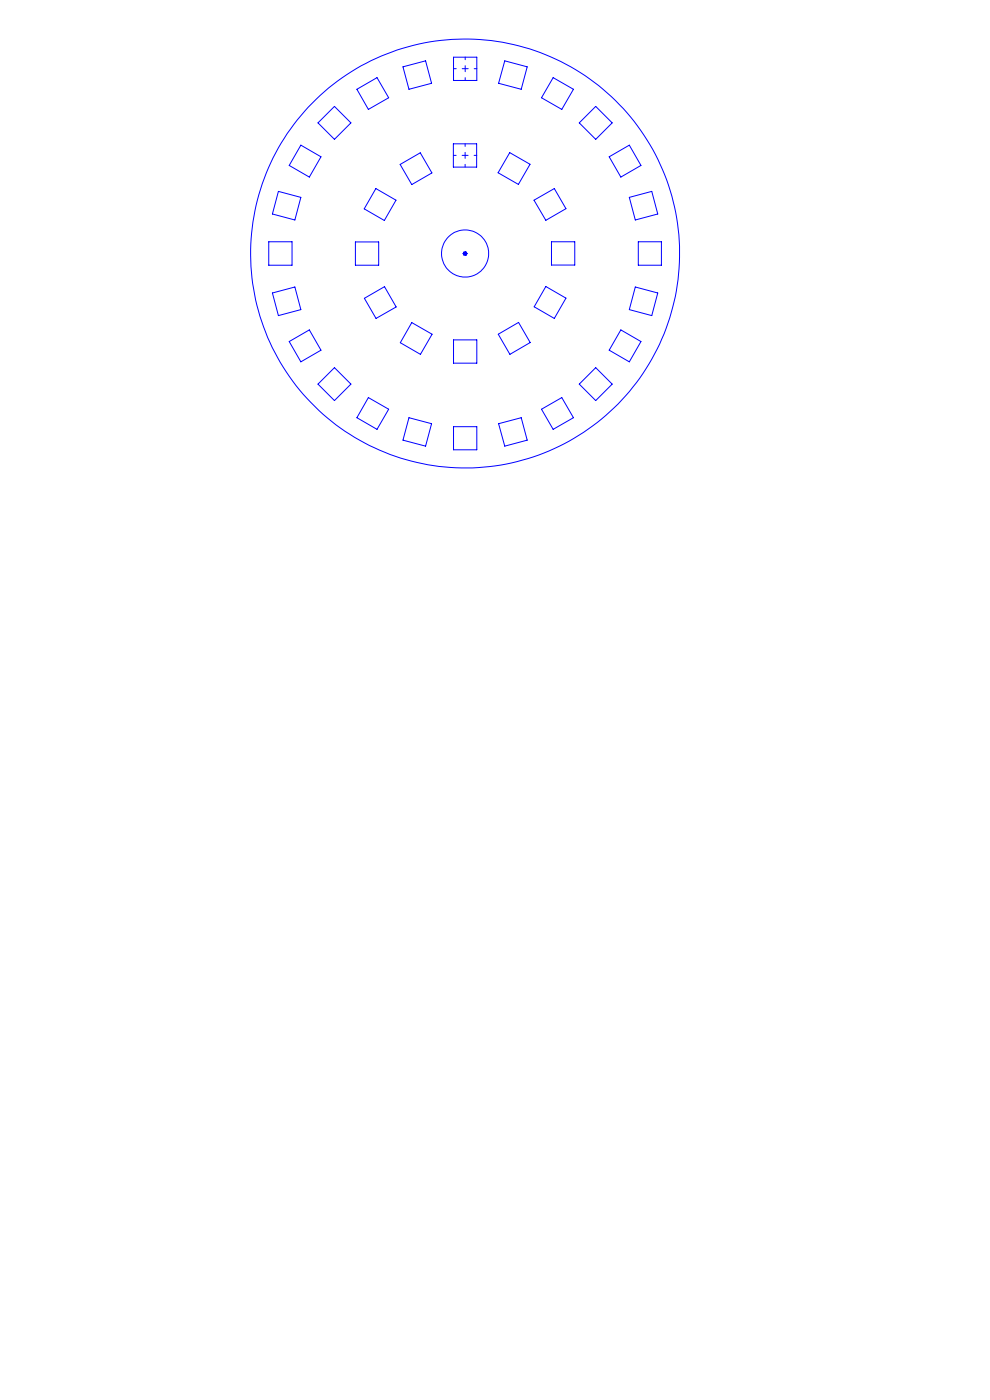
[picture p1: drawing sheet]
<svg xmlns="http://www.w3.org/2000/svg" width="210mm" height="297mm" viewBox="0 0 210 297" stroke-linecap="round" stroke-linejoin="round" font-family="sans-serif">
<g fill="none" stroke="#00f" stroke-width=".21">
<path d="M75.7 18.9l4.3-2.4 2.4 4.2-4.3 2.5zM85.5 14.2l4.8-1.3 1.2 4.8-4.8 1.2zM96.2 12.1h4.9v5h-4.9zM107.1 12.9l4.7 1.3-1.2 4.7-4.8-1.2zM117.3 16.5l4.3 2.4-2.4 4.3-4.3-2.5zM63.8 30.8l4.3 2.5-2.5 4.3-4.3-2.5zM67.5 26.1l3.4-3.5 3.5 3.5-3.5 3.5zM84.9 34.9l4.2-2.5 2.5 4.3-4.3 2.5zM96.2 30.5h4.9v5h-4.9zM108.1 32.4l4.3 2.5-2.4 4.2-4.3-2.4zM126.4 22.6l3.5 3.5-3.5 3.5-3.5-3.5zM129.2 33.3l4.3-2.5 2.5 4.3-4.3 2.5z"/>
<path d="M57 51.3h4.9v5h-4.9zM59.1 40.6l4.7 1.3-1.3 4.8-4.7-1.3zM75.4 51.3h4.9v5h-4.9zM79.7 40l4.3 2.5-2.5 4.3-4.2-2.5zM98.1 53.8h1.1M98.3 53.4l.7 .7M98.7 53.3v1M99 53.4l-.7 .7M113.3 42.5l4.3-2.5 2.5 4.3-4.3 2.4zM117 51.3h4.9v4.9h-4.9zM133.5 41.9l4.8-1.3 1.2 4.8-4.7 1.3zM135.4 51.3h4.9v5h-4.9z"/>
<path d="M57.8 62.2l4.7-1.3 1.3 4.8-4.7 1.3zM61.3 72.5l4.3-2.5 2.5 4.3-4.3 2.5zM77.3 63.3l4.3-2.5 2.4 4.3-4.2 2.5zM87.3 68.4l4.4 2.5-2.5 4.3-4.3-2.5zM96.2 72.1h4.9v4.9h-4.9zM105.7 70.9l4.3-2.5 2.5 4.3-4.3 2.5zM115.8 60.8l4.3 2.4-2.5 4.4-4.3-2.5zM131.7 70l4.3 2.5-2.5 4.3-4.3-2.5zM134.8 60.9l4.7 1.3-1.2 4.8-4.8-1.3zM67.5 81.5l3.4-3.5 3.5 3.5-3.5 3.5zM78.1 84.3l4.3 2.5-2.4 4.3-4.3-2.5zM86.7 88.6l4.8 1.3-1.2 4.7-4.8-1.2z"/>
<path d="M96.2 90.5h4.9v4.9h-4.9zM105.8 89.9l4.8-1.3 1.2 4.8-4.7 1.2zM114.9 86.8l4.3-2.5 2.4 4.3-4.3 2.5zM122.9 81.5l3.5-3.5 3.5 3.5-3.5 3.5z"/>
<circle cx="98.7" cy="53.8" r="5"/>
<circle cx="98.7" cy="53.8" r="45.5"/>
</g>
<path d="M96.2 14.6h5M98.7 12.1v4.9M96.2 33h4.9M98.7 30.5v4.9" fill="none" stroke="#00f" stroke-width=".21" stroke-dasharray="15.2 1.3 1.3 1.3" stroke-dashoffset="14.7"/>
</svg>
